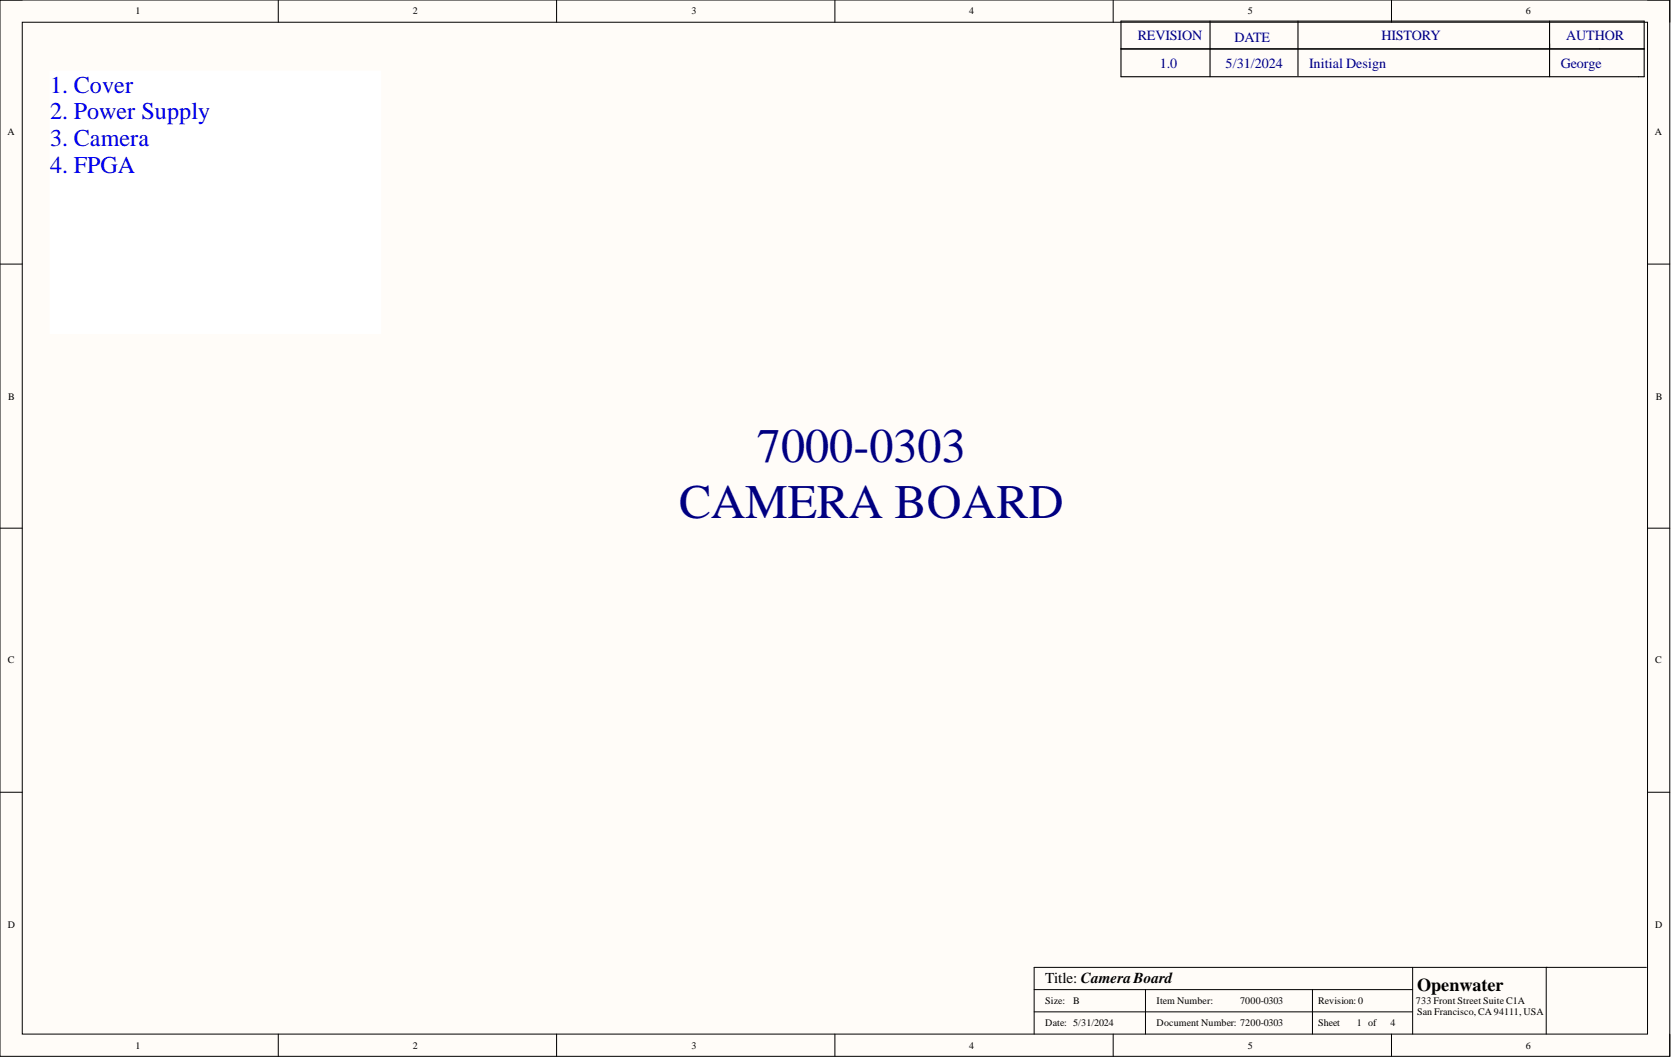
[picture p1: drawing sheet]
<svg xmlns="http://www.w3.org/2000/svg" width="381mm" height="241mm" viewBox="0 0 381 241" stroke-linecap="round" stroke-linejoin="round" font-family="sans-serif">
<defs><g id="words">
<g font-size="11" fill="#000080">
<text x="172.4" y="105.2">7000-0303</text>
<text x="154.6" y="117.9">CAMERA BOARD</text>
</g>
<g font-size="5.5" fill="#00f">
<text x="11.4" y="21.1">1. Cover</text>
<text x="11.4" y="27.2">2. Power Supply</text>
<text x="11.4" y="33.2">3. Camera</text>
<text x="11.4" y="39.3">4. FPGA</text>
</g>
<text font-size="4.1" x="322.7" y="225.6">Openwater</text>
<text font-size="3.5" x="238" y="223.8">Title: CameraBoard</text>
<g font-size="3.2" fill="#000080">
<text x="259.1" y="9.2">REVISION</text>
<text x="281.1" y="9.5">DATE</text>
<text x="314.6" y="9.2">HISTORY</text>
<text x="356.7" y="9.2">AUTHOR</text>
<text x="264.2" y="15.5">1.0</text>
<text x="279.1" y="15.5">5/31/2024</text>
<text x="298.1" y="15.5">Initial Design</text>
<text x="355.4" y="15.5">George</text>
</g>
<g font-size="2.3">
<text x="30.8" y="3.3">1</text>
<text x="94.1" y="3.3">2</text>
<text x="157.5" y="3.3">3</text>
<text x="220.7" y="3.3">4</text>
<text x="284.2" y="3.3">5</text>
<text x="347.5" y="3.3">6</text>
<text x="1.7" y="30.8">A</text>
<text x="376.9" y="30.8">A</text>
<text x="1.9" y="91">B</text>
<text x="377.1" y="91">B</text>
<text x="1.8" y="151">C</text>
<text x="377" y="151">C</text>
<text x="1.8" y="211.2">D</text>
<text x="377" y="211.2">D</text>
<text x="238" y="228.6">Size:</text>
<text x="238" y="233.6">Date: 5/31/2024</text>
<text x="244.4" y="228.6">B</text>
<text x="263.4" y="228.6">Item Number:</text>
<text x="263.4" y="233.6">Document Number: 7200-0303</text>
<text x="282.4" y="228.6">7000-0303</text>
<text x="300.2" y="228.6">Revision:0</text>
<text x="300.2" y="233.6">Sheet</text>
<text x="309" y="233.6">1 of</text>
<text x="316.6" y="233.6">4</text>
<text x="322.5" y="228.6">733 Front Street Suite C1A</text>
<text x="322.7" y="231.1">San Francisco, CA 94111, USA</text>
<text x="30.8" y="238.7">1</text>
<text x="94.1" y="238.7">2</text>
<text x="157.5" y="238.7">3</text>
<text x="220.7" y="238.7">4</text>
<text x="284.2" y="238.7">5</text>
<text x="347.5" y="238.7">6</text>
</g>
</g></defs>
<path d="M0 0h380.3v240.5h-380.3z" fill-rule="evenodd" fill="#fffcf8"/>
<path d="M0 0h380.3v240.5h-380.3z" fill="none" stroke="#000" stroke-width=".23"/>
<path d="M5.1 5.1h370.1v230.3h-370.1z" fill-rule="evenodd" fill="#fffcf8"/>
<g fill="none" stroke="#000" stroke-width=".23">
<path d="M0 0h5.1M5.1 5.1h370.1v230.3h-370.1zM63.4 0v5.1M126.8 0v5.1M190.1 0v5.1M253.5 0v5.1M316.9 0v5.1M375.2 0h5.1v5.1M0 60.1h5.1M375.2 60.1h5.1M0 120.2h5.1M375.2 120.2h5.1"/>
<path d="M0 180.3h5.1M375.2 180.3h5.1M63.4 235.4v5.1M126.8 235.4v5.1M190.1 235.4v5.1M235.5 225.3h86.2M235.5 230.3h86.2M253.5 235.4v5.1M260.9 225.3v10.1M298.9 225.3v10.1M316.9 235.4v5.1M321.7 220.2v15.2"/>
<path d="M352.1 220.2v15.2M374.9 220.2h-139.4v15.2M380.3 235.4v5.1"/>
</g>
<path d="M11.4 16.2h75.3v59.7h-75.3z" fill-rule="evenodd" fill="#fff"/>
<path d="M11.4 16.2h75.3v59.7h-75.3z" fill="none" stroke="#fff" stroke-width=".23"/>
<path d="M255.3 11.1h119.1M255.3 4.8h119.1v12.7h-119.1zM275.6 4.8v12.7M295.6 4.8v12.4M352.9 4.8v12.7" fill="none" stroke="#000" stroke-width=".25"/>
<use href="#words"/>
</svg>
